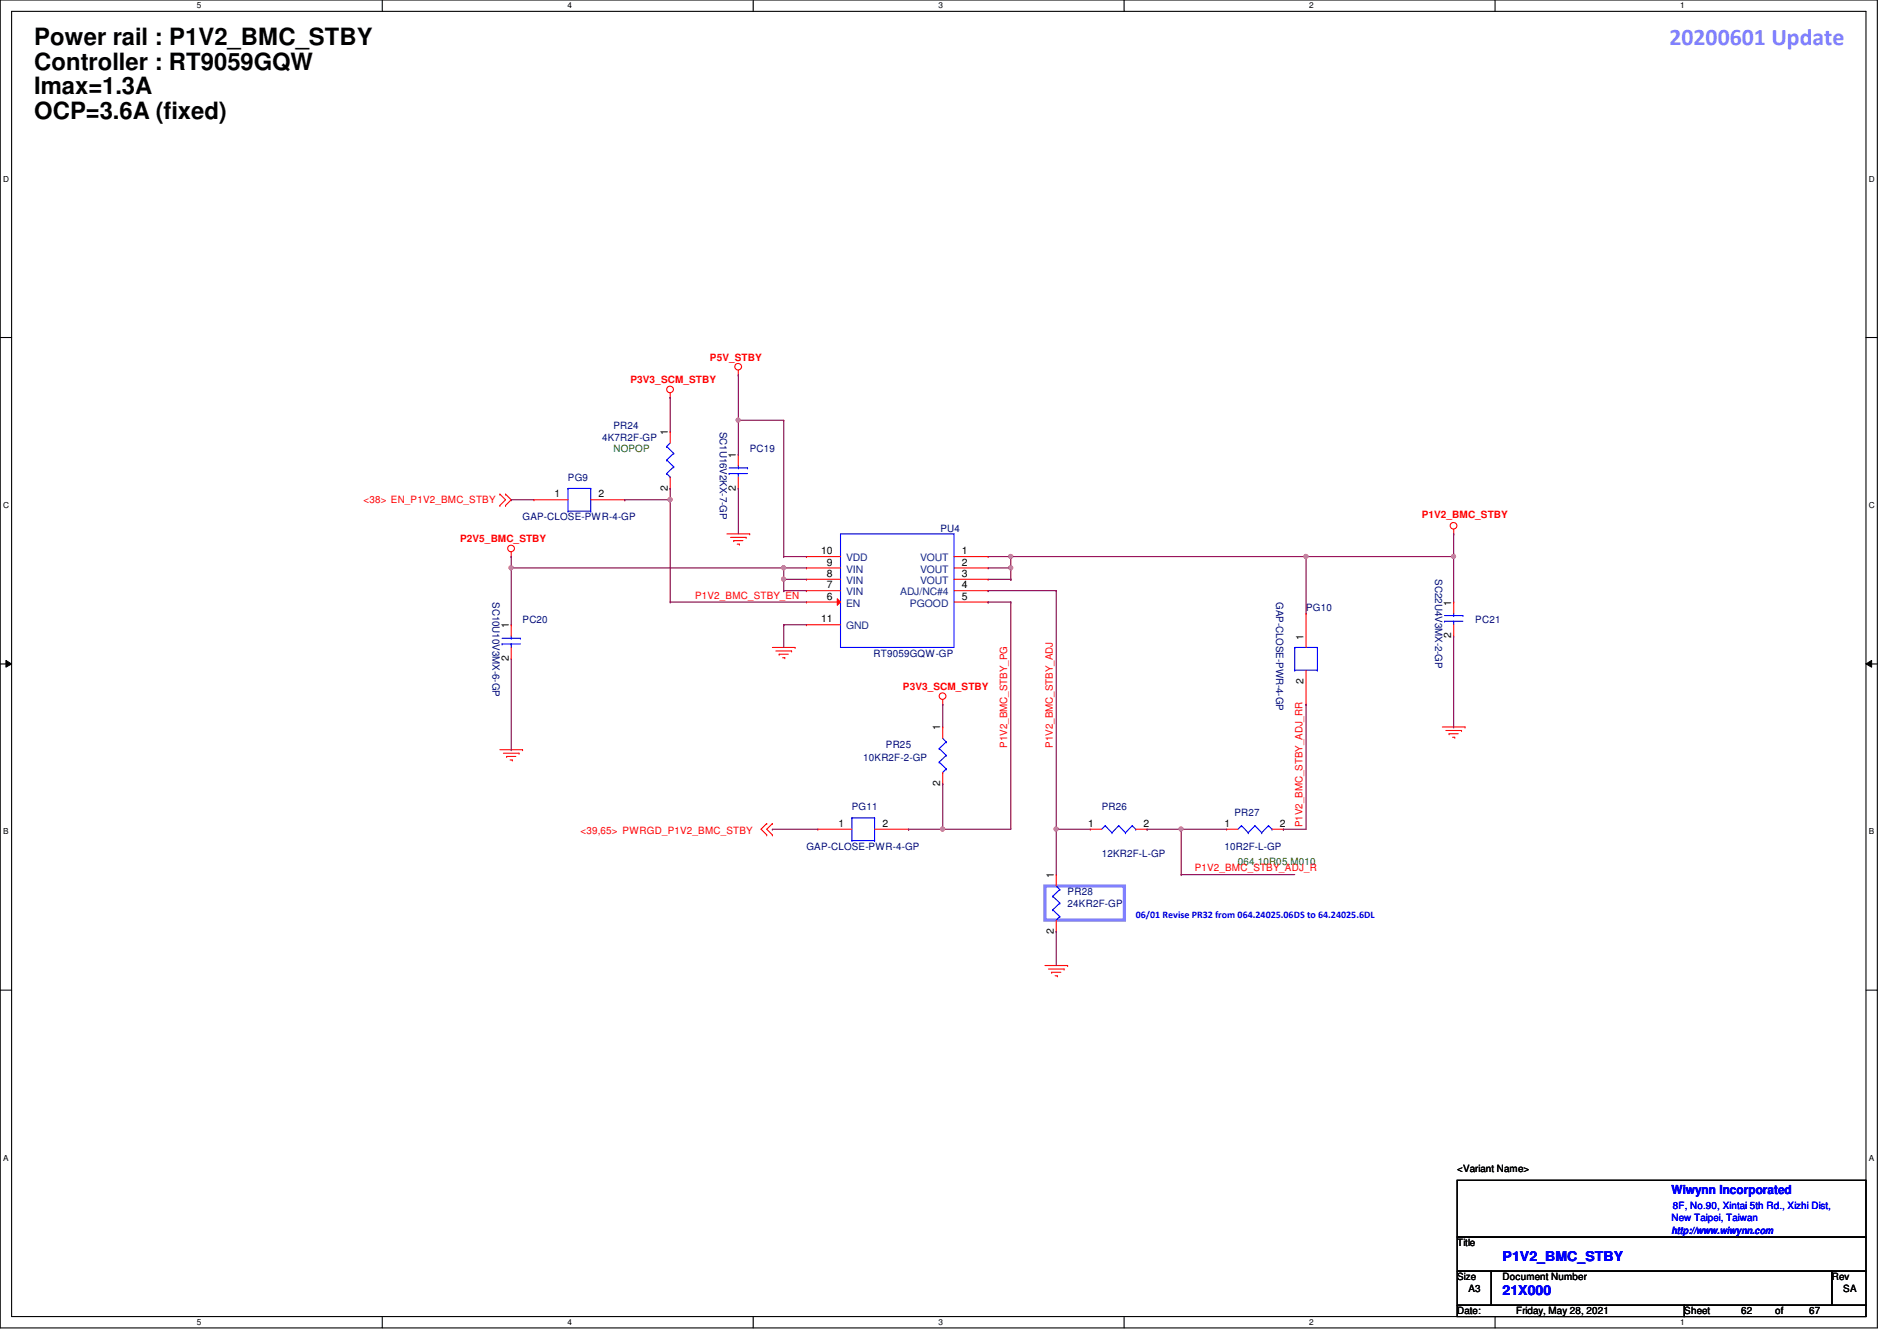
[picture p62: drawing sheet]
<svg xmlns="http://www.w3.org/2000/svg" width="297mm" height="210mm" viewBox="0 0 297 210" stroke-linecap="round" stroke-linejoin="round" font-family="sans-serif">
<defs><g id="words">
<g font-size="3.7">
<text x="5.4" y="7">Power rail : P1V2_BMC_STBY</text>
<text x="5.4" y="10.9">Controller : RT9059GQW</text>
<text x="5.4" y="14.7">Imax=1.3A</text>
<text x="5.4" y="18.6">OCP=3.6A (fixed)</text>
</g>
<text font-size="3.7" fill="#8080ff" x="261.4" y="7.1">20200601 Update</text>
<g font-size="2.1" fill="#00f">
<text x="235.3" y="197.4">P1V2_BMC_STBY</text>
<text x="235.3" y="202.7">21X000</text>
</g>
<text font-size="1.9" fill="#00f" x="261.7" y="186.9">Wiwynn Incorporated</text>
<g font-size="1.6" fill="#f00">
<text x="98.7" y="60">P3V3_SCM_STBY</text>
<text x="111.2" y="56.4">P5V_STBY</text>
<text x="56.9" y="78.8">&lt;38&gt; EN_P1V2_BMC_STBY</text>
<text x="222.6" y="81.2">P1V2_BMC_STBY</text>
<text x="72" y="84.9">P2V5_BMC_STBY</text>
<text x="108.8" y="93.7">P1V2_BMC_STBY_EN</text>
<text x="141.4" y="108">P3V3_SCM_STBY</text>
<text x="157.7" y="117" transform="rotate(-90 157.7 117)">P1V2_BMC_STBY_PG</text>
<text x="164.8" y="117" transform="rotate(-90 164.8 117)">P1V2_BMC_STBY_ADJ</text>
<text x="90.9" y="130.5">&lt;39,65&gt; PWRGD_P1V2_BMC_STBY</text>
<text x="204" y="129.5" transform="rotate(-90 204 129.5)">P1V2_BMC_STBY_ADJ_RR</text>
<text x="187.1" y="136.4">P1V2_BMC_STBY_ADJ_R</text>
</g>
<g font-size="1.6" fill="#000080">
<text x="94.3" y="69">4K7R2F-GP</text>
<text x="96.1" y="67.2">PR24</text>
<text x="112.7" y="67.6" transform="rotate(90 112.7 67.6)">SC1U16V2KX-7-GP</text>
<text x="117.4" y="70.8">PC19</text>
<text x="88.9" y="75.2">PG9</text>
<text x="81.8" y="81.4">GAP-CLOSE-PWR-4-GP</text>
<text x="147.3" y="83.2">PU4</text>
<text x="77.1" y="94.2" transform="rotate(90 77.1 94.2)">SC10U10V3MX-6-GP</text>
<text x="199.8" y="94.2" transform="rotate(90 199.8 94.2)">GAP-CLOSE-PWR-4-GP</text>
<text x="204.5" y="95.7">PG10</text>
<text x="224.7" y="90.7" transform="rotate(90 224.7 90.7)">SC22U4V3MX-2-GP</text>
<text x="81.8" y="97.5">PC20</text>
<text x="231" y="97.5">PC21</text>
<text x="136.8" y="102.8">RT9059GQW-GP</text>
<text x="135.2" y="119.1">10KR2F-2-GP</text>
<text x="138.7" y="117">PR25</text>
<text x="133.4" y="126.8">PG11</text>
<text x="172.5" y="126.8">PR26</text>
<text x="193.3" y="127.7">PR27</text>
<text x="126.3" y="133">GAP-CLOSE-PWR-4-GP</text>
<text x="172.5" y="134.1">12KR2F-L-GP</text>
<text x="191.7" y="133">10R2F-L-GP</text>
<text x="167.2" y="140.1">PR28</text>
<text x="167.2" y="141.9">24KR2F-GP</text>
</g>
<g font-size="1.6" fill="#008000">
<text x="96.1" y="70.8">NOPOP</text>
<text x="193.8" y="135.3">064.10R05.M010</text>
</g>
<g font-size="1.6">
<text x="104.6" y="68.1" transform="rotate(-90 104.6 68.1)">1</text>
<text x="115.2" y="71.7" transform="rotate(-90 115.2 71.7)">1</text>
<text x="86.8" y="77.9">1</text>
<text x="93.7" y="77.9">2</text>
<text x="104.6" y="76.8" transform="rotate(-90 104.6 76.8)">2</text>
<text x="115.2" y="76.8" transform="rotate(-90 115.2 76.8)">2</text>
<text x="128.6" y="86.7">10</text>
<text x="129.5" y="88.5">9</text>
<text x="150.6" y="86.7">1</text>
<text x="150.6" y="88.5">2</text>
<text x="129.5" y="93.9">6</text>
<text x="129.5" y="92.1">7</text>
<text x="129.5" y="90.3">8</text>
<text x="150.6" y="90.3">3</text>
<text x="150.6" y="92.1">4</text>
<text x="150.6" y="93.9">5</text>
<text x="227.2" y="94.8" transform="rotate(-90 227.2 94.8)">1</text>
<text x="79.7" y="98.3" transform="rotate(-90 79.7 98.3)">1</text>
<text x="128.6" y="97.4">11</text>
<text x="204.1" y="100.1" transform="rotate(-90 204.1 100.1)">1</text>
<text x="227.2" y="99.9" transform="rotate(-90 227.2 99.9)">2</text>
<text x="79.7" y="103.5" transform="rotate(-90 79.7 103.5)">2</text>
<text x="204.1" y="107" transform="rotate(-90 204.1 107)">2</text>
<text x="147.2" y="114.3" transform="rotate(-90 147.2 114.3)">1</text>
<text x="147.2" y="123" transform="rotate(-90 147.2 123)">2</text>
<text x="131.3" y="129.4">1</text>
<text x="138.2" y="129.4">2</text>
<text x="170.4" y="129.4">1</text>
<text x="179.1" y="129.4">2</text>
<text x="191.7" y="129.4">1</text>
<text x="200.4" y="129.4">2</text>
<text x="165" y="137.5" transform="rotate(-90 165 137.5)">1</text>
<text x="165" y="146.1" transform="rotate(-90 165 146.1)">2</text>
<text x="228.2" y="183.5">&lt;Variant Name&gt;</text>
<text x="228.2" y="195.1">Title</text>
<text x="228.2" y="200.4">Size</text>
<text x="230" y="202.2">A3</text>
<text x="235.3" y="200.4">Document Number</text>
<text x="286.8" y="200.4">Rev</text>
<text x="288.6" y="202.2">SA</text>
<text x="228.2" y="205.7">Date:</text>
<text x="237.4" y="205.7">Friday, May 28, 2021</text>
<text x="263.7" y="205.7">Sheet</text>
<text x="272.6" y="205.7">62</text>
<text x="278" y="205.7">of</text>
<text x="283.3" y="205.7">67</text>
</g>
<g font-size="1.6" fill="#004080">
<text x="132.5" y="89.6">VIN</text>
<text x="132.5" y="87.8">VDD</text>
<text x="144.1" y="87.8">VOUT</text>
<text x="144.1" y="89.6">VOUT</text>
<text x="132.5" y="95">EN</text>
<text x="132.5" y="93.2">VIN</text>
<text x="132.5" y="91.4">VIN</text>
<text x="141" y="93.2">ADJ/NC#4</text>
<text x="142.5" y="95">PGOOD</text>
<text x="144.1" y="91.4">VOUT</text>
<text x="132.5" y="98.5">GND</text>
</g>
<g font-size="1.6" fill="#00f">
<text x="177.8" y="143.7">06/01 Revise PR32 from 064.24025.06DS to 64.24025.6DL</text>
<text x="261.7" y="191.1">New Taipei, Taiwan</text>
<text x="262" y="189.2">8F, No.90, Xintai 5th Rd., Xizhi Dist,</text>
<text x="261.7" y="193.1">http://www.wiwynn.com</text>
</g>
<g font-size="1.3">
<text x="30.8" y="1.3">5</text>
<text x="88.9" y="1.3">4</text>
<text x="146.9" y="1.3">3</text>
<text x="205" y="1.3">2</text>
<text x="263.1" y="1.3">1</text>
<text x=".5" y="28.4">D</text>
<text x="292.6" y="28.4">D</text>
<text x=".5" y="79.5">C</text>
<text x="292.6" y="79.5">C</text>
<text x=".5" y="130.6">B</text>
<text x="292.6" y="130.6">B</text>
<text x=".5" y="181.7">A</text>
<text x="292.6" y="181.7">A</text>
<text x="30.8" y="207.4">5</text>
<text x="88.9" y="207.4">4</text>
<text x="146.9" y="207.4">3</text>
<text x="205" y="207.4">2</text>
<text x="263.1" y="207.4">1</text>
</g>
</g></defs>
<path d="M0 0h294v207.9h-294zM1.8 1.8h290.4v204.3h-290.4z" fill="none" stroke="#000" stroke-width=".17"/>
<g fill="#fff">
<path d="M30.8 .2h.7v1.4h-.7z"/>
<path d="M30.8 206.2h.7v1.4h-.7z"/>
</g>
<path d="M59.9 0v1.8M59.9 206.1v1.8" fill="none" stroke="#000" stroke-width=".17"/>
<g fill="#fff">
<path d="M88.9 .2h.6v1.4h-.6z"/>
<path d="M88.9 206.2h.6v1.4h-.6z"/>
</g>
<path d="M117.9 0v1.8M117.9 206.1v1.8" fill="none" stroke="#000" stroke-width=".17"/>
<g fill="#fff">
<path d="M146.9 .2h.7v1.4h-.7z"/>
<path d="M146.9 206.2h.7v1.4h-.7z"/>
</g>
<path d="M176 0v1.8M176 206.1v1.8" fill="none" stroke="#000" stroke-width=".17"/>
<g fill="#fff">
<path d="M205 .2h.7v1.4h-.7z"/>
<path d="M205 206.2h.7v1.4h-.7z"/>
</g>
<path d="M234.1 0v1.8M234.1 206.1v1.8" fill="none" stroke="#000" stroke-width=".17"/>
<g fill="#fff">
<path d="M263.1 .2h.7v1.4h-.7z"/>
<path d="M263.1 206.2h.7v1.4h-.7z"/>
<path d="M.5 27.3h.9v1.4h-.9z"/>
<path d="M292.6 27.3h.9v1.4h-.9z"/>
<path d="M.5 78.4h.9v1.4h-.9z"/>
<path d="M292.6 78.4h.9v1.4h-.9z"/>
</g>
<path d="M0 52.8h1.8M292.2 52.8h1.8" fill="none" stroke="#000" stroke-width=".17"/>
<g fill="#fff">
<path d="M.5 129.5h.8v1.4h-.8z"/>
<path d="M292.6 129.5h.9v1.4h-.9z"/>
</g>
<path d="M0 103.9h1.8M292.2 103.9h1.8" fill="none" stroke="#000" stroke-width=".17"/>
<path d="M.9 103.4l.9 .5-.9 .5zM292.2 103.9l.9-.5v1z" fill="#000"/>
<path d="M.9 103.4l.9 .5-.9 .5zM292.2 103.9l.9-.5v1z" fill="none" stroke="#000" stroke-width=".16"/>
<g fill="#fff">
<path d="M.5 180.5h.8v1.4h-.8z"/>
<path d="M292.6 180.5h.9v1.4h-.9z"/>
</g>
<path d="M0 155h1.8M292.2 155h1.8M228.2 184.7h64v8.9h-64zM228.2 193.6h64v5.4h-64zM228.2 199h5.3v5.3h-5.3zM233.5 199h53.3v5.3h-53.3zM286.8 199h5.4v5.3h-5.4zM228.2 204.3h35.5v1.8h-35.5zM263.7 204.3h28.5v1.8h-28.5z" fill="none" stroke="#000" stroke-width=".17"/>
<path d="M163.6 138.7h12.5v5.3h-12.5z" fill="none" stroke="#8080ff" stroke-width=".51"/>
<g fill="none" stroke="#f00" stroke-width=".17">
<path d="M115.6 58.7h.1M115.6 58v.7M78.3 79.1h.1M78.3 77.3h.1M78.3 77.3l.9 .9-.9 .9M79.2 77.3h.1M79.2 79.1h.1M79.2 77.3l.8 .9-.8 .9M83.6 78.2h.1M83.6 78.2h5.3M92.5 78.2h5.3M97.8 78.2h.1"/>
<path d="M104.9 62.2h.1M104.9 67.6h.1M104.9 76.5h.1M104.9 61.5v.7M104.9 67.6v1.7M104.9 74.7v1.8M115.6 71.1h.1M115.6 76.5h.1M115.6 71.1v1.8M115.6 74.7v1.8M80 87.1h.1M80 86.4v.7"/>
<path d="M113.8 83.6h3.6M114.4 84.1h2.4M114.9 84.6h.1M114.9 84.6h1.4M115.4 85.2h.4M115.8 85.2h.1M116.8 84.1h.1M117.4 83.6h.1M149.4 87.1h5.3M149.4 88.9h5.3M149.4 90.7h5.3M149.4 92.5h5.3"/>
<path d="M149.4 94.2h5.3M154.7 87.1h.1M154.7 88.9h.1M154.7 90.7h.1M154.7 92.5h.1M154.7 94.2h.1M227.6 83.6h.1M227.6 94.2h.1M227.6 99.6h.1M227.6 82.8v.8M227.6 94.2v1.8M227.6 97.8v1.8"/>
<path d="M78.3 117.3h3.5M78.8 117.9h2.5M79.3 118.4h.1M79.3 118.4h1.5M79.9 119h.3M80.2 119h.1M81.3 117.9h.1M81.8 117.3h.1M120.9 101.3h3.6M121.5 101.9h2.4M122 102.4h.1M122 102.4h1.4"/>
<path d="M122.6 103h.3M122.9 103h.1M123.9 101.9h.1M124.5 101.3h.1M147.6 110.2h.1M147.6 113.8h.1M147.6 109.5v.7M147.6 113.8v1.8M225.8 113.8h3.6M226.4 114.3h2.5M226.9 114.9h.1M226.9 114.9h1.4"/>
<path d="M227.5 115.4h.3M227.8 115.4h.1M228.9 114.3h.1M229.4 113.8h.1M120.1 128.9h.1M120.1 130.7h.1M120.1 128.9l-.9 .9 .9 .9M120.9 128.9h.1M120.9 130.7h.1M120.9 128.9l-.8 .9 .8 .9M128.1 129.8h.1M128.1 129.8h5.3"/>
<path d="M136.9 129.8h5.4M142.3 129.8h.1M147.6 122.7h.1M147.6 120.9v1.8M165.4 136.9h.1M165.4 136.9v1.8M170.7 129.8h.1M170.7 129.8h1.8M177.8 129.8h1.8M179.6 129.8h.1M192.1 129.8h.1M192.1 129.8h1.7"/>
<path d="M199.2 129.8h1.8M201 129.8h.1M163.6 151.1h3.6M164.2 151.7h2.4M164.7 152.2h.1M164.7 152.2h1.4M165.2 152.7h.4M165.4 145.8h.1M165.4 144v1.8M165.6 152.7h.1M166.6 151.7h.1M167.2 151.1h.1"/>
<circle cx="115.6" cy="57.4" r=".52"/>
<circle cx="104.9" cy="61" r=".52"/>
<circle cx="80" cy="85.8" r=".52"/>
<circle cx="227.6" cy="82.3" r=".52"/>
<circle cx="147.6" cy="109" r=".52"/>
</g>
<g fill="none" stroke="#00f" stroke-width=".17">
<path d="M88.9 76.5h.1M88.9 76.5v3.5M88.9 76.5h3.6M92.5 76.5h.1M92.5 76.5v3.5M104.4 69.9h.1M104.4 72h.1M104.4 74.1h.1M104.4 69.9l1.1 1.1M104.4 72l1.1 1.1M104.4 74.1l.5 .6M104.9 74.7h.1"/>
<path d="M104.9 69.3l-.5 .6M105.5 71h.1M105.5 73.1h.1M105.5 71l-1.1 1M105.5 73.1l-1.1 1M114.2 74.1h.1M114.2 73.2h2.8M114.2 74.1h2.8M115.6 73.2h.1M115.6 74.1h.1M115.6 72.9v.3M115.6 74.1v.6"/>
<path d="M117 73.2h.1M88.9 80h.1M88.9 80h3.6M92.5 80h.1M131.6 83.6h17.8v17.7h-17.8zM226.2 97.2h.1M226.2 96.4h2.9M226.2 97.2h2.9M227.6 96.4h.1M227.6 97.2h.1M227.6 96v.4M227.6 97.2v.6"/>
<path d="M229.1 96.4h.1M147.1 117.2h.1M147.1 119.3h.1M147.1 117.2l1.1 1M147.1 119.3l1.1 1.1M147.6 115.6l.6 .5M148.2 116.1h.1M148.2 118.2h.1M148.2 116.1l-1.1 1.1M148.2 118.2l-1.1 1.1M133.4 128h.1M133.4 131.6h.1"/>
<path d="M133.4 128v3.6M133.4 128h3.5M133.4 131.6h3.5M136.9 128h.1M136.9 131.6h.1M136.9 128v3.6M147.6 120.9h.1M148.2 120.4h.1M148.2 120.4l-.6 .5M165.4 138.7l.5 .5M165.9 139.2h.1M165.9 139.2l-1.1 1.1"/>
<path d="M173.1 129.2h.1M173.1 129.2l-.6 .6M173.1 129.2l1 1.1M174.1 130.3h.1M175.2 129.2h.1M175.2 129.2l-1.1 1.1M175.2 129.2l1 1.1M176.2 130.3h.1M177.3 129.2h.1M177.3 129.2l-1.1 1.1M177.3 129.2l.5 .6M177.8 129.8h.1"/>
<path d="M194.4 129.2h.1M194.4 129.2l-.6 .6M194.4 129.2l1 1.1M195.4 130.3h.1M196.5 129.2h.1M196.5 129.2l-1.1 1.1M196.5 129.2l1.1 1.1M197.6 130.3h.1M198.6 129.2h.1M198.6 129.2l-1 1.1M198.6 129.2l.6 .6M199.2 129.8h.1"/>
<path d="M164.8 140.3h.1M164.8 142.4h.1M164.8 140.3l1.1 1.1M164.8 142.4l1.1 1.1M165.4 144h.1M165.9 141.4h.1M165.9 143.5h.1M165.9 141.4l-1.1 1M165.9 143.5l-.5 .5"/>
</g>
<path d="M131.1 93.7l.5 .5-.5 .5z" fill="#f00"/>
<g fill="none" stroke="#f00" stroke-width=".17">
<path d="M80 97.8h.1M80 97.8v1.8M126.3 94.2h.1M126.3 92.5h.1M126.3 90.7h.1M126.3 88.9h.1M126.3 87.1h.1M126.3 97.8h.1M126.3 94.2h5.3M126.3 92.5h5.3M126.3 90.7h5.3M126.3 88.9h5.3"/>
<path d="M126.3 87.1h5.3M126.3 97.8h5.3M131.1 93.7l.5 .5-.5 .5zM204.5 96h.1M204.5 96v5.3M80 103.1h.1M80 101.3v1.8M204.5 110.2h.1M204.5 104.9v5.3"/>
</g>
<g fill="none" stroke="#00f" stroke-width=".17">
<path d="M78.6 99.9h2.9M80 99.9h.1M80 99.6v.3M81.5 99.9h.1M78.6 100.8h.1M78.6 100.8h2.9M80 100.8h.1M80 100.8v.5M202.7 104.9h.1M202.7 101.3h.1M202.7 101.3h3.6M202.7 104.9h3.6"/>
<path d="M202.7 101.3v3.6M206.3 101.3h.1M206.3 104.9h.1M206.3 101.3v3.6"/>
</g>
<path d="M115.6 58.7h.1M115.6 58.7v12.4M115.6 71.1h.1" fill="none" stroke="#800040" stroke-width=".17"/>
<circle cx="115.6" cy="65.8" r=".32" fill="#f0f"/>
<circle cx="115.6" cy="65.8" r=".32" fill="none" stroke="#f0f" stroke-width=".17"/>
<g fill="none" stroke="#800040" stroke-width=".17">
<path d="M97.8 78.2h.1M97.8 78.2h7.1M104.9 76.5h.1M104.9 62.2h.1M104.9 78.2h.1M104.9 62.2v5.4M104.9 76.5v17.7M115.6 65.8h.1M115.6 65.8h7.1M122.7 65.8h.1M122.7 65.8v21.3M104.9 94.2h.1"/>
<path d="M104.9 94.2h21.4"/>
</g>
<circle cx="104.9" cy="78.2" r=".32" fill="#f0f"/>
<circle cx="104.9" cy="78.2" r=".32" fill="none" stroke="#f0f" stroke-width=".17"/>
<path d="M122.7 90.7h.1M122.7 88.9v1.8" fill="none" stroke="#800040" stroke-width=".17"/>
<circle cx="122.7" cy="90.7" r=".32" fill="#f0f"/>
<circle cx="122.7" cy="90.7" r=".32" fill="none" stroke="#f0f" stroke-width=".17"/>
<path d="M80 87.1h.1M80 87.1v1.8M122.7 97.8h.1M122.7 97.8h3.6M122.7 97.8v3.5M158.3 87.1h.1M158.3 87.1h46.2M227.6 83.6h.1M227.6 83.6v3.5" fill="none" stroke="#800040" stroke-width=".17"/>
<circle cx="158.3" cy="87.1" r=".32" fill="#f0f"/>
<circle cx="158.3" cy="87.1" r=".32" fill="none" stroke="#f0f" stroke-width=".17"/>
<path d="M158.3 88.9h.1M158.3 87.1v1.8" fill="none" stroke="#800040" stroke-width=".17"/>
<circle cx="158.3" cy="88.9" r=".32" fill="#f0f"/>
<circle cx="158.3" cy="88.9" r=".32" fill="none" stroke="#f0f" stroke-width=".17"/>
<path d="M147.6 110.2h.1M147.6 110.2v3.6M142.3 129.8h.1M142.3 129.8h16M147.6 122.7h.1M147.6 129.8h.1M147.6 122.7v7.1" fill="none" stroke="#800040" stroke-width=".17"/>
<circle cx="147.6" cy="129.8" r=".32" fill="#f0f"/>
<circle cx="147.6" cy="129.8" r=".32" fill="none" stroke="#f0f" stroke-width=".17"/>
<path d="M154.7 94.2h.1M154.7 94.2h3.6M158.3 94.2h.1M158.3 94.2v35.6M165.4 92.5h.1M165.4 92.5v37.3" fill="none" stroke="#800040" stroke-width=".17"/>
<circle cx="165.4" cy="129.8" r=".32" fill="#f0f"/>
<circle cx="165.4" cy="129.8" r=".32" fill="none" stroke="#f0f" stroke-width=".17"/>
<g fill="none" stroke="#800040" stroke-width=".17">
<path d="M80 88.9h.1M80 88.9v8.9M154.7 92.5h.1M154.7 92.5h10.7M204.5 87.1h.1M204.5 87.1v8.9M204.5 110.2h.1M204.5 110.2v19.6h-3.5M179.6 129.8h.1M179.6 129.8h12.5M185 136.9h.1M185 129.8h.1"/>
<path d="M185 136.9h17.7M201 129.8h.1"/>
</g>
<circle cx="184.9" cy="129.8" r=".32" fill="#f0f"/>
<circle cx="184.9" cy="129.8" r=".32" fill="none" stroke="#f0f" stroke-width=".17"/>
<path d="M204.5 87.1h23.1M227.6 87.1h.1M227.6 99.6v14.2M227.6 113.8h.1M165.4 129.8h.1M165.4 129.8v7.1M165.4 129.8h5.3M185 129.8h.1M185 129.8v7.1M165.4 145.8h.1M165.4 145.8v5.3" fill="none" stroke="#800040" stroke-width=".17"/>
<circle cx="204.5" cy="87.1" r=".32" fill="#f0f"/>
<circle cx="204.5" cy="87.1" r=".32" fill="none" stroke="#f0f" stroke-width=".17"/>
<circle cx="227.6" cy="87.1" r=".32" fill="#f0f"/>
<circle cx="227.6" cy="87.1" r=".32" fill="none" stroke="#f0f" stroke-width=".17"/>
<g fill="none" stroke="#800040" stroke-width=".17">
<path d="M115.6 76.5h.1M115.6 76.5v7.1M80 88.9h46.3M122.7 92.5h.1M122.7 90.7h.1M122.7 88.9h.1M122.7 87.1h.1M122.7 87.1h3.6M122.7 90.7h3.6M122.7 92.5h3.6M122.7 90.7v1.8M154.7 87.1h3.6"/>
<path d="M154.7 88.9h3.6M154.7 90.7h3.6M158.3 87.1h.1M158.3 88.9h.1M158.3 90.7h.1M158.3 88.9v1.8M227.6 87.1h.1M227.6 87.1v7.1M80 117.3h.1M80 103.1v14.2"/>
</g>
<circle cx="80" cy="88.9" r=".32" fill="#f0f"/>
<circle cx="80" cy="88.9" r=".32" fill="none" stroke="#f0f" stroke-width=".17"/>
<circle cx="122.7" cy="88.9" r=".32" fill="#f0f"/>
<circle cx="122.7" cy="88.9" r=".32" fill="none" stroke="#f0f" stroke-width=".17"/>
<path d="M80 78.2h.1M80 78.2h3.6M120.9 129.8h.1M120.9 129.8h7.2" fill="none" stroke="#800040" stroke-width=".17"/>
<circle cx="115.6" cy="65.8" r=".32" fill="#f0f"/>
<circle cx="115.6" cy="65.8" r=".32" fill="none" stroke="#f0f" stroke-width=".17"/>
<circle cx="104.9" cy="78.2" r=".32" fill="#f0f"/>
<circle cx="104.9" cy="78.2" r=".32" fill="none" stroke="#f0f" stroke-width=".17"/>
<circle cx="122.7" cy="90.7" r=".32" fill="#f0f"/>
<circle cx="122.7" cy="90.7" r=".32" fill="none" stroke="#f0f" stroke-width=".17"/>
<circle cx="158.3" cy="87.1" r=".32" fill="#f0f"/>
<circle cx="158.3" cy="87.1" r=".32" fill="none" stroke="#f0f" stroke-width=".17"/>
<circle cx="158.3" cy="88.9" r=".32" fill="#f0f"/>
<circle cx="158.3" cy="88.9" r=".32" fill="none" stroke="#f0f" stroke-width=".17"/>
<circle cx="147.6" cy="129.8" r=".32" fill="#f0f"/>
<circle cx="147.6" cy="129.8" r=".32" fill="none" stroke="#f0f" stroke-width=".17"/>
<circle cx="165.4" cy="129.8" r=".32" fill="#f0f"/>
<circle cx="165.4" cy="129.8" r=".32" fill="none" stroke="#f0f" stroke-width=".17"/>
<circle cx="184.9" cy="129.8" r=".32" fill="#f0f"/>
<circle cx="184.9" cy="129.8" r=".32" fill="none" stroke="#f0f" stroke-width=".17"/>
<circle cx="204.5" cy="87.1" r=".32" fill="#f0f"/>
<circle cx="204.5" cy="87.1" r=".32" fill="none" stroke="#f0f" stroke-width=".17"/>
<circle cx="227.6" cy="87.1" r=".32" fill="#f0f"/>
<circle cx="227.6" cy="87.1" r=".32" fill="none" stroke="#f0f" stroke-width=".17"/>
<circle cx="80" cy="88.9" r=".32" fill="#f0f"/>
<circle cx="80" cy="88.9" r=".32" fill="none" stroke="#f0f" stroke-width=".17"/>
<circle cx="122.7" cy="88.9" r=".32" fill="#f0f"/>
<circle cx="122.7" cy="88.9" r=".32" fill="none" stroke="#f0f" stroke-width=".17"/>
<use href="#words"/>
</svg>
